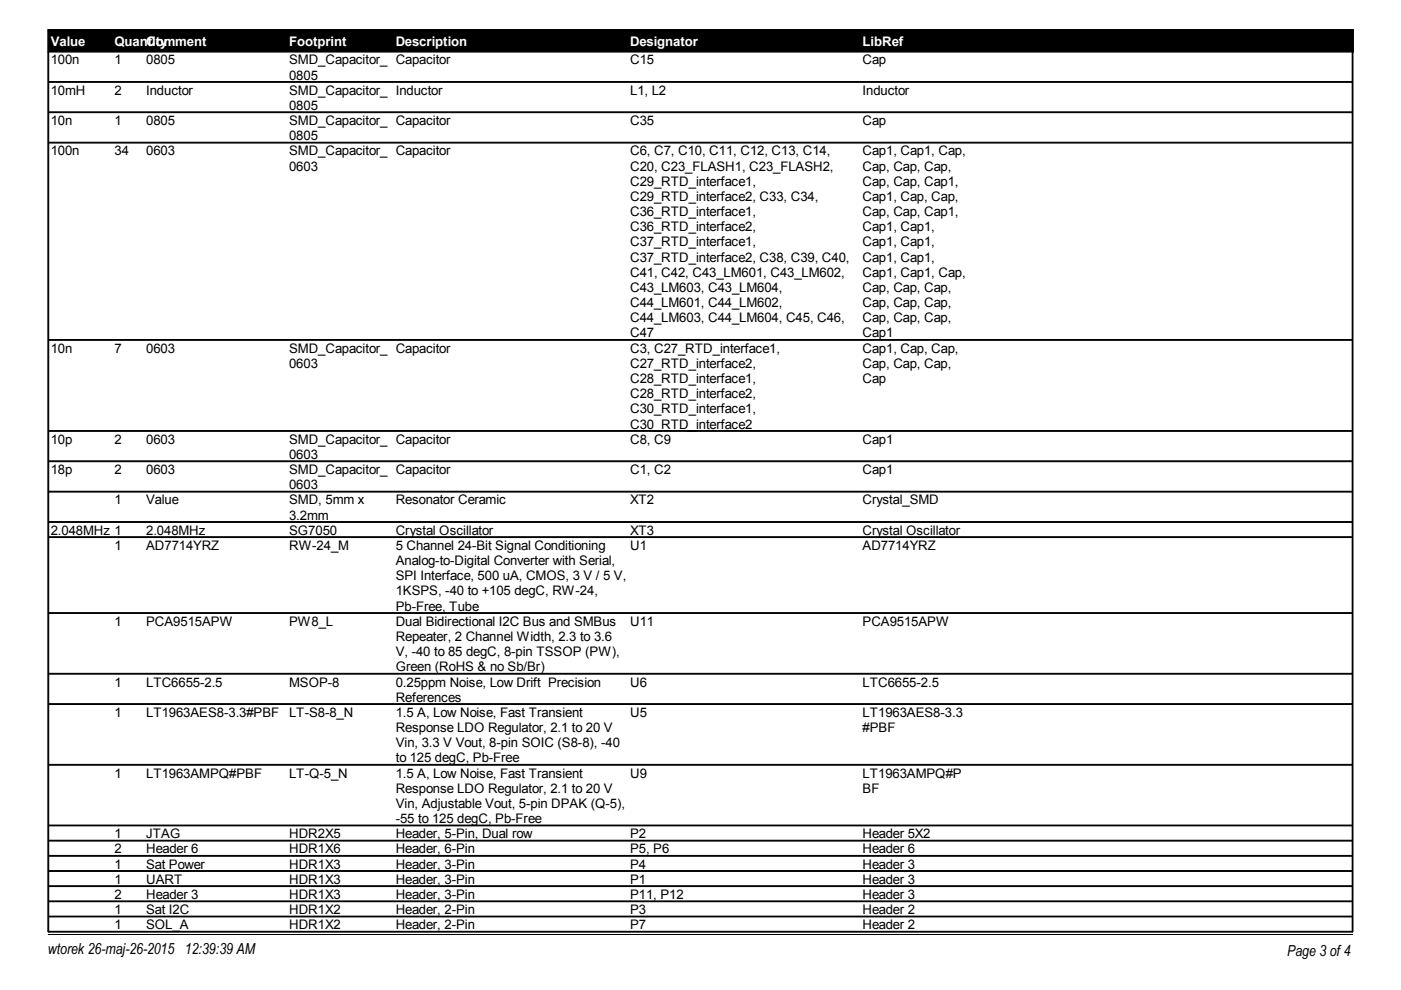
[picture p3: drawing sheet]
<svg xmlns="http://www.w3.org/2000/svg" width="297mm" height="210mm" viewBox="0 0 297 210" stroke-linecap="round" stroke-linejoin="round" font-family="sans-serif">
<defs><g id="words">
<g font-size="3.2">
<text x="10.2" y="202.4">wtorek 26-maj-26-2015 12:39:39 AM</text>
<text x="272.9" y="202.6">Page 3 of 4</text>
</g>
<g font-size="2.8" fill="#fff">
<text x="10.8" y="9.7">Value</text>
<text x="24.3" y="9.7">Quantity</text>
<text x="31" y="9.7">Comment</text>
<text x="61.3" y="9.7">Footprint</text>
<text x="83.9" y="9.7">Description</text>
<text x="133.6" y="9.7">Designator</text>
<text x="182.9" y="9.7">LibRef</text>
</g>
<g font-size="2.8">
<text x="10.8" y="13.6">100n</text>
<text x="24.3" y="13.6">1</text>
<text x="31" y="13.6">0805</text>
<text x="61.3" y="13.6">SMD_Capacitor_ Capacitor</text>
<text x="61.3" y="16.9">0805</text>
<text x="133.6" y="13.6">C15</text>
<text x="182.9" y="13.6">Cap</text>
<text x="10.8" y="20.1">10mH</text>
<text x="24.3" y="20.1">2</text>
<text x="31" y="20.1">Inductor</text>
<text x="61.3" y="20.1">SMD_Capacitor_ Inductor</text>
<text x="61.3" y="23.3">0805</text>
<text x="133.6" y="20.1">L1, L2</text>
<text x="182.9" y="20.1">Inductor</text>
<text x="10.8" y="26.5">10n</text>
<text x="24.3" y="26.5">1</text>
<text x="31" y="26.5">0805</text>
<text x="61.3" y="26.5">SMD_Capacitor_ Capacitor</text>
<text x="61.3" y="29.7">0805</text>
<text x="133.6" y="26.5">C35</text>
<text x="182.9" y="26.5">Cap</text>
<text x="10.8" y="32.9">100n</text>
<text x="24.3" y="32.9">34</text>
<text x="31" y="32.9">0603</text>
<text x="61.3" y="32.9">SMD_Capacitor_ Capacitor</text>
<text x="133.6" y="32.9">C6, C7, C10, C11, C12, C13, C14,</text>
<text x="182.9" y="32.9">Cap1, Cap1, Cap,</text>
<text x="61.3" y="36.2">0603</text>
<text x="133.6" y="36.2">C20, C23_FLASH1, C23_FLASH2,</text>
<text x="133.6" y="39.4">C29_RTD_interface1,</text>
<text x="182.9" y="36.2">Cap, Cap, Cap,</text>
<text x="182.9" y="39.4">Cap, Cap, Cap1,</text>
<text x="133.6" y="42.6">C29_RTD_interface2, C33, C34,</text>
<text x="133.6" y="45.8">C36_RTD_interface1,</text>
<text x="182.9" y="42.6">Cap1, Cap, Cap,</text>
<text x="182.9" y="45.8">Cap, Cap, Cap1,</text>
<text x="133.6" y="49">C36_RTD_interface2,</text>
<text x="133.6" y="52.3">C37_RTD_interface1,</text>
<text x="182.9" y="49">Cap1, Cap1,</text>
<text x="182.9" y="52.3">Cap1, Cap1,</text>
<text x="133.6" y="55.5">C37_RTD_interface2, C38, C39, C40,</text>
<text x="133.6" y="58.7">C41, C42, C43_LM601, C43_LM602,</text>
<text x="182.9" y="55.5">Cap1, Cap1,</text>
<text x="182.9" y="58.7">Cap1, Cap1, Cap,</text>
<text x="133.6" y="61.9">C43_LM603, C43_LM604,</text>
<text x="133.6" y="65.1">C44_LM601, C44_LM602,</text>
<text x="182.9" y="61.9">Cap, Cap, Cap,</text>
<text x="182.9" y="65.1">Cap, Cap, Cap,</text>
<text x="133.6" y="68.3">C44_LM603, C44_LM604, C45, C46,</text>
<text x="133.6" y="71.6">C47</text>
<text x="182.9" y="68.3">Cap, Cap, Cap,</text>
<text x="182.9" y="71.6">Cap1</text>
<text x="10.8" y="74.8">10n</text>
<text x="24.3" y="74.8">7</text>
<text x="31" y="74.8">0603</text>
<text x="61.3" y="74.8">SMD_Capacitor_ Capacitor</text>
<text x="61.3" y="78">0603</text>
<text x="133.6" y="74.8">C3, C27_RTD_interface1,</text>
<text x="133.6" y="78">C27_RTD_interface2,</text>
<text x="182.9" y="74.8">Cap1, Cap, Cap,</text>
<text x="182.9" y="78">Cap, Cap, Cap,</text>
<text x="133.6" y="81.2">C28_RTD_interface1,</text>
<text x="182.9" y="81.2">Cap</text>
<text x="133.6" y="84.4">C28_RTD_interface2,</text>
<text x="133.6" y="87.6">C30_RTD_interface1,</text>
<text x="10.8" y="94.1">10p</text>
<text x="24.3" y="94.1">2</text>
<text x="31" y="94.1">0603</text>
<text x="61.3" y="94.1">SMD_Capacitor_ Capacitor</text>
<text x="133.6" y="90.9">C30_RTD_interface2</text>
<text x="133.6" y="94.1">C8, C9</text>
<text x="182.9" y="94.1">Cap1</text>
<text x="10.8" y="100.5">18p</text>
<text x="24.3" y="100.5">2</text>
<text x="31" y="100.5">0603</text>
<text x="61.3" y="97.3">0603</text>
<text x="61.3" y="100.5">SMD_Capacitor_ Capacitor</text>
<text x="133.6" y="100.5">C1, C2</text>
<text x="182.9" y="100.5">Cap1</text>
<text x="24.3" y="106.9">1</text>
<text x="31" y="106.9">Value</text>
<text x="61.3" y="103.7">0603</text>
<text x="61.3" y="106.9">SMD, 5mm x</text>
<text x="83.9" y="106.9">Resonator Ceramic</text>
<text x="133.6" y="106.9">XT2</text>
<text x="182.9" y="106.9">Crystal_SMD</text>
<text x="10.8" y="113.4">2.048MHz 1</text>
<text x="31" y="113.4">2.048MHz</text>
<text x="61.3" y="110.2">3.2mm</text>
<text x="61.3" y="113.4">SG7050</text>
<text x="83.9" y="113.4">Crystal Oscillator</text>
<text x="133.6" y="113.4">XT3</text>
<text x="182.9" y="113.4">Crystal Oscillator</text>
<text x="24.3" y="116.6">1</text>
<text x="31" y="116.6">AD7714YRZ</text>
<text x="61.3" y="116.6">RW-24_M</text>
<text x="83.9" y="116.6">5 Channel 24-Bit Signal Conditioning</text>
<text x="83.9" y="119.8">Analog-to-Digital Converter with Serial,</text>
<text x="133.6" y="116.6">U1</text>
<text x="182.9" y="116.6">AD7714YRZ</text>
<text x="83.9" y="123">SPI Interface, 500 uA, CMOS, 3 V / 5 V,</text>
<text x="83.9" y="126.3">1KSPS, -40 to +105 degC, RW-24,</text>
<text x="83.9" y="129.5">Pb-Free, Tube</text>
<text x="24.3" y="132.7">1</text>
<text x="31" y="132.7">PCA9515APW</text>
<text x="61.3" y="132.7">PW8_L</text>
<text x="83.9" y="132.7">Dual Bidirectional I2C Bus and SMBus</text>
<text x="83.9" y="135.9">Repeater, 2 Channel Width, 2.3 to 3.6</text>
<text x="133.6" y="132.7">U11</text>
<text x="182.9" y="132.7">PCA9515APW</text>
<text x="83.9" y="139.1">V, -40 to 85 degC, 8-pin TSSOP (PW),</text>
<text x="83.9" y="142.3">Green (RoHS &amp; no Sb/Br)</text>
<text x="24.3" y="145.6">1</text>
<text x="31" y="145.6">LTC6655-2.5</text>
<text x="61.3" y="145.6">MSOP-8</text>
<text x="83.9" y="145.6">0.25ppm Noise, Low Drift Precision</text>
<text x="83.9" y="148.8">References</text>
<text x="133.6" y="145.6">U6</text>
<text x="182.9" y="145.6">LTC6655-2.5</text>
<text x="24.3" y="152">1</text>
<text x="31" y="152">LT1963AES8-3.3#PBF</text>
<text x="61.3" y="152">LT-S8-8_N</text>
<text x="83.9" y="152">1.5 A, Low Noise, Fast Transient</text>
<text x="83.9" y="155.2">Response LDO Regulator, 2.1 to 20 V</text>
<text x="133.6" y="152">U5</text>
<text x="182.9" y="152">LT1963AES8-3.3</text>
<text x="182.9" y="155.2">#PBF</text>
<text x="83.9" y="158.4">Vin, 3.3 V Vout, 8-pin SOIC (S8-8), -40</text>
<text x="83.9" y="161.6">to 125 degC, Pb-Free</text>
<text x="24.3" y="164.9">1</text>
<text x="31" y="164.9">LT1963AMPQ#PBF</text>
<text x="61.3" y="164.9">LT-Q-5_N</text>
<text x="83.9" y="164.9">1.5 A, Low Noise, Fast Transient</text>
<text x="133.6" y="164.9">U9</text>
<text x="182.9" y="164.9">LT1963AMPQ#P</text>
<text x="83.9" y="168.1">Response LDO Regulator, 2.1 to 20 V</text>
<text x="83.9" y="171.3">Vin, Adjustable Vout, 5-pin DPAK (Q-5),</text>
<text x="182.9" y="168.1">BF</text>
<text x="24.3" y="177.7">1</text>
<text x="31" y="177.7">JTAG</text>
<text x="61.3" y="177.7">HDR2X5</text>
<text x="83.9" y="174.5">-55 to 125 degC, Pb-Free</text>
<text x="83.9" y="177.7">Header, 5-Pin, Dual row</text>
<text x="133.6" y="177.7">P2</text>
<text x="182.9" y="177.7">Header 5X2</text>
<text x="24.3" y="180.9">2</text>
<text x="24.3" y="184.2">1</text>
<text x="31" y="180.9">Header 6</text>
<text x="31" y="184.2">Sat Power</text>
<text x="61.3" y="180.9">HDR1X6</text>
<text x="61.3" y="184.2">HDR1X3</text>
<text x="83.9" y="180.9">Header, 6-Pin</text>
<text x="83.9" y="184.2">Header, 3-Pin</text>
<text x="133.6" y="180.9">P5, P6</text>
<text x="133.6" y="184.2">P4</text>
<text x="182.9" y="180.9">Header 6</text>
<text x="182.9" y="184.2">Header 3</text>
<text x="24.3" y="187.4">1</text>
<text x="24.3" y="190.6">2</text>
<text x="31" y="187.4">UART</text>
<text x="31" y="190.6">Header 3</text>
<text x="61.3" y="187.4">HDR1X3</text>
<text x="61.3" y="190.6">HDR1X3</text>
<text x="83.9" y="187.4">Header, 3-Pin</text>
<text x="83.9" y="190.6">Header, 3-Pin</text>
<text x="133.6" y="187.4">P1</text>
<text x="133.6" y="190.6">P11, P12</text>
<text x="182.9" y="187.4">Header 3</text>
<text x="182.9" y="190.6">Header 3</text>
<text x="24.3" y="193.8">1</text>
<text x="24.3" y="197">1</text>
<text x="31" y="193.8">Sat I2C</text>
<text x="31" y="197">SOL_A</text>
<text x="61.3" y="193.8">HDR1X2</text>
<text x="61.3" y="197">HDR1X2</text>
<text x="83.9" y="193.8">Header, 2-Pin</text>
<text x="83.9" y="197">Header, 2-Pin</text>
<text x="133.6" y="193.8">P3</text>
<text x="133.6" y="197">P7</text>
<text x="182.9" y="193.8">Header 2</text>
<text x="182.9" y="197">Header 2</text>
</g>
</g></defs>
<path d="M10.2 6.3h276.7v4.7h-276.7z" fill-rule="evenodd" fill="#000" stroke="#000" stroke-width=".25"/>
<g fill="none" stroke="#000" stroke-width=".21">
<path d="M10.2 17.5h276.7M10.2 17.4h276.7M10.2 17.3h276.7M10.2 11v186.6h276.7v-186.6M10.2 11v186.6M10.3 11v186.6M286.7 11v186.6M286.8 11v186.6M10.2 23.9h276.7M10.2 23.8h276.7M10.2 23.7h276.7M10.2 30.3h276.7"/>
<path d="M10.2 30.2h276.7M10.2 72.2h276.7M10.2 72.1h276.7M10.2 72h276.7M10.2 91.5h276.7M10.2 91.4h276.7M10.2 91.3h276.7M10.2 97.9h276.7M10.2 97.8h276.7M10.2 97.7h276.7M10.2 104.3h276.7M10.2 104.2h276.7"/>
<path d="M10.2 110.8h276.7M10.2 110.7h276.7M10.2 110.6h276.7M10.2 114h276.7M10.2 113.9h276.7M10.2 113.8h276.7M10.2 130.1h276.7M10.2 130h276.7M10.2 129.9h276.7M10.2 142.9h276.7M10.2 142.8h276.7M10.2 149.4h276.7"/>
<path d="M10.2 149.3h276.7M10.2 149.2h276.7M10.2 162.2h276.7M10.2 162.1h276.7M10.2 175.1h276.7M10.2 175h276.7M10.2 174.9h276.7M10.2 178.3h276.7M10.2 178.2h276.7M10.2 181.5h276.7M10.2 181.4h276.7M10.2 184.8h276.7"/>
<path d="M10.2 184.7h276.7M10.2 184.6h276.7M10.2 188h276.7M10.2 187.9h276.7M10.2 187.8h276.7M10.2 191.2h276.7M10.2 191.1h276.7M10.2 191h276.7M10.2 194.4h276.7M10.2 194.3h276.7M10.2 194.2h276.7M10.2 197.5h276.7"/>
<path d="M10.2 198.1h276.7"/>
</g>
<use href="#words"/>
</svg>
